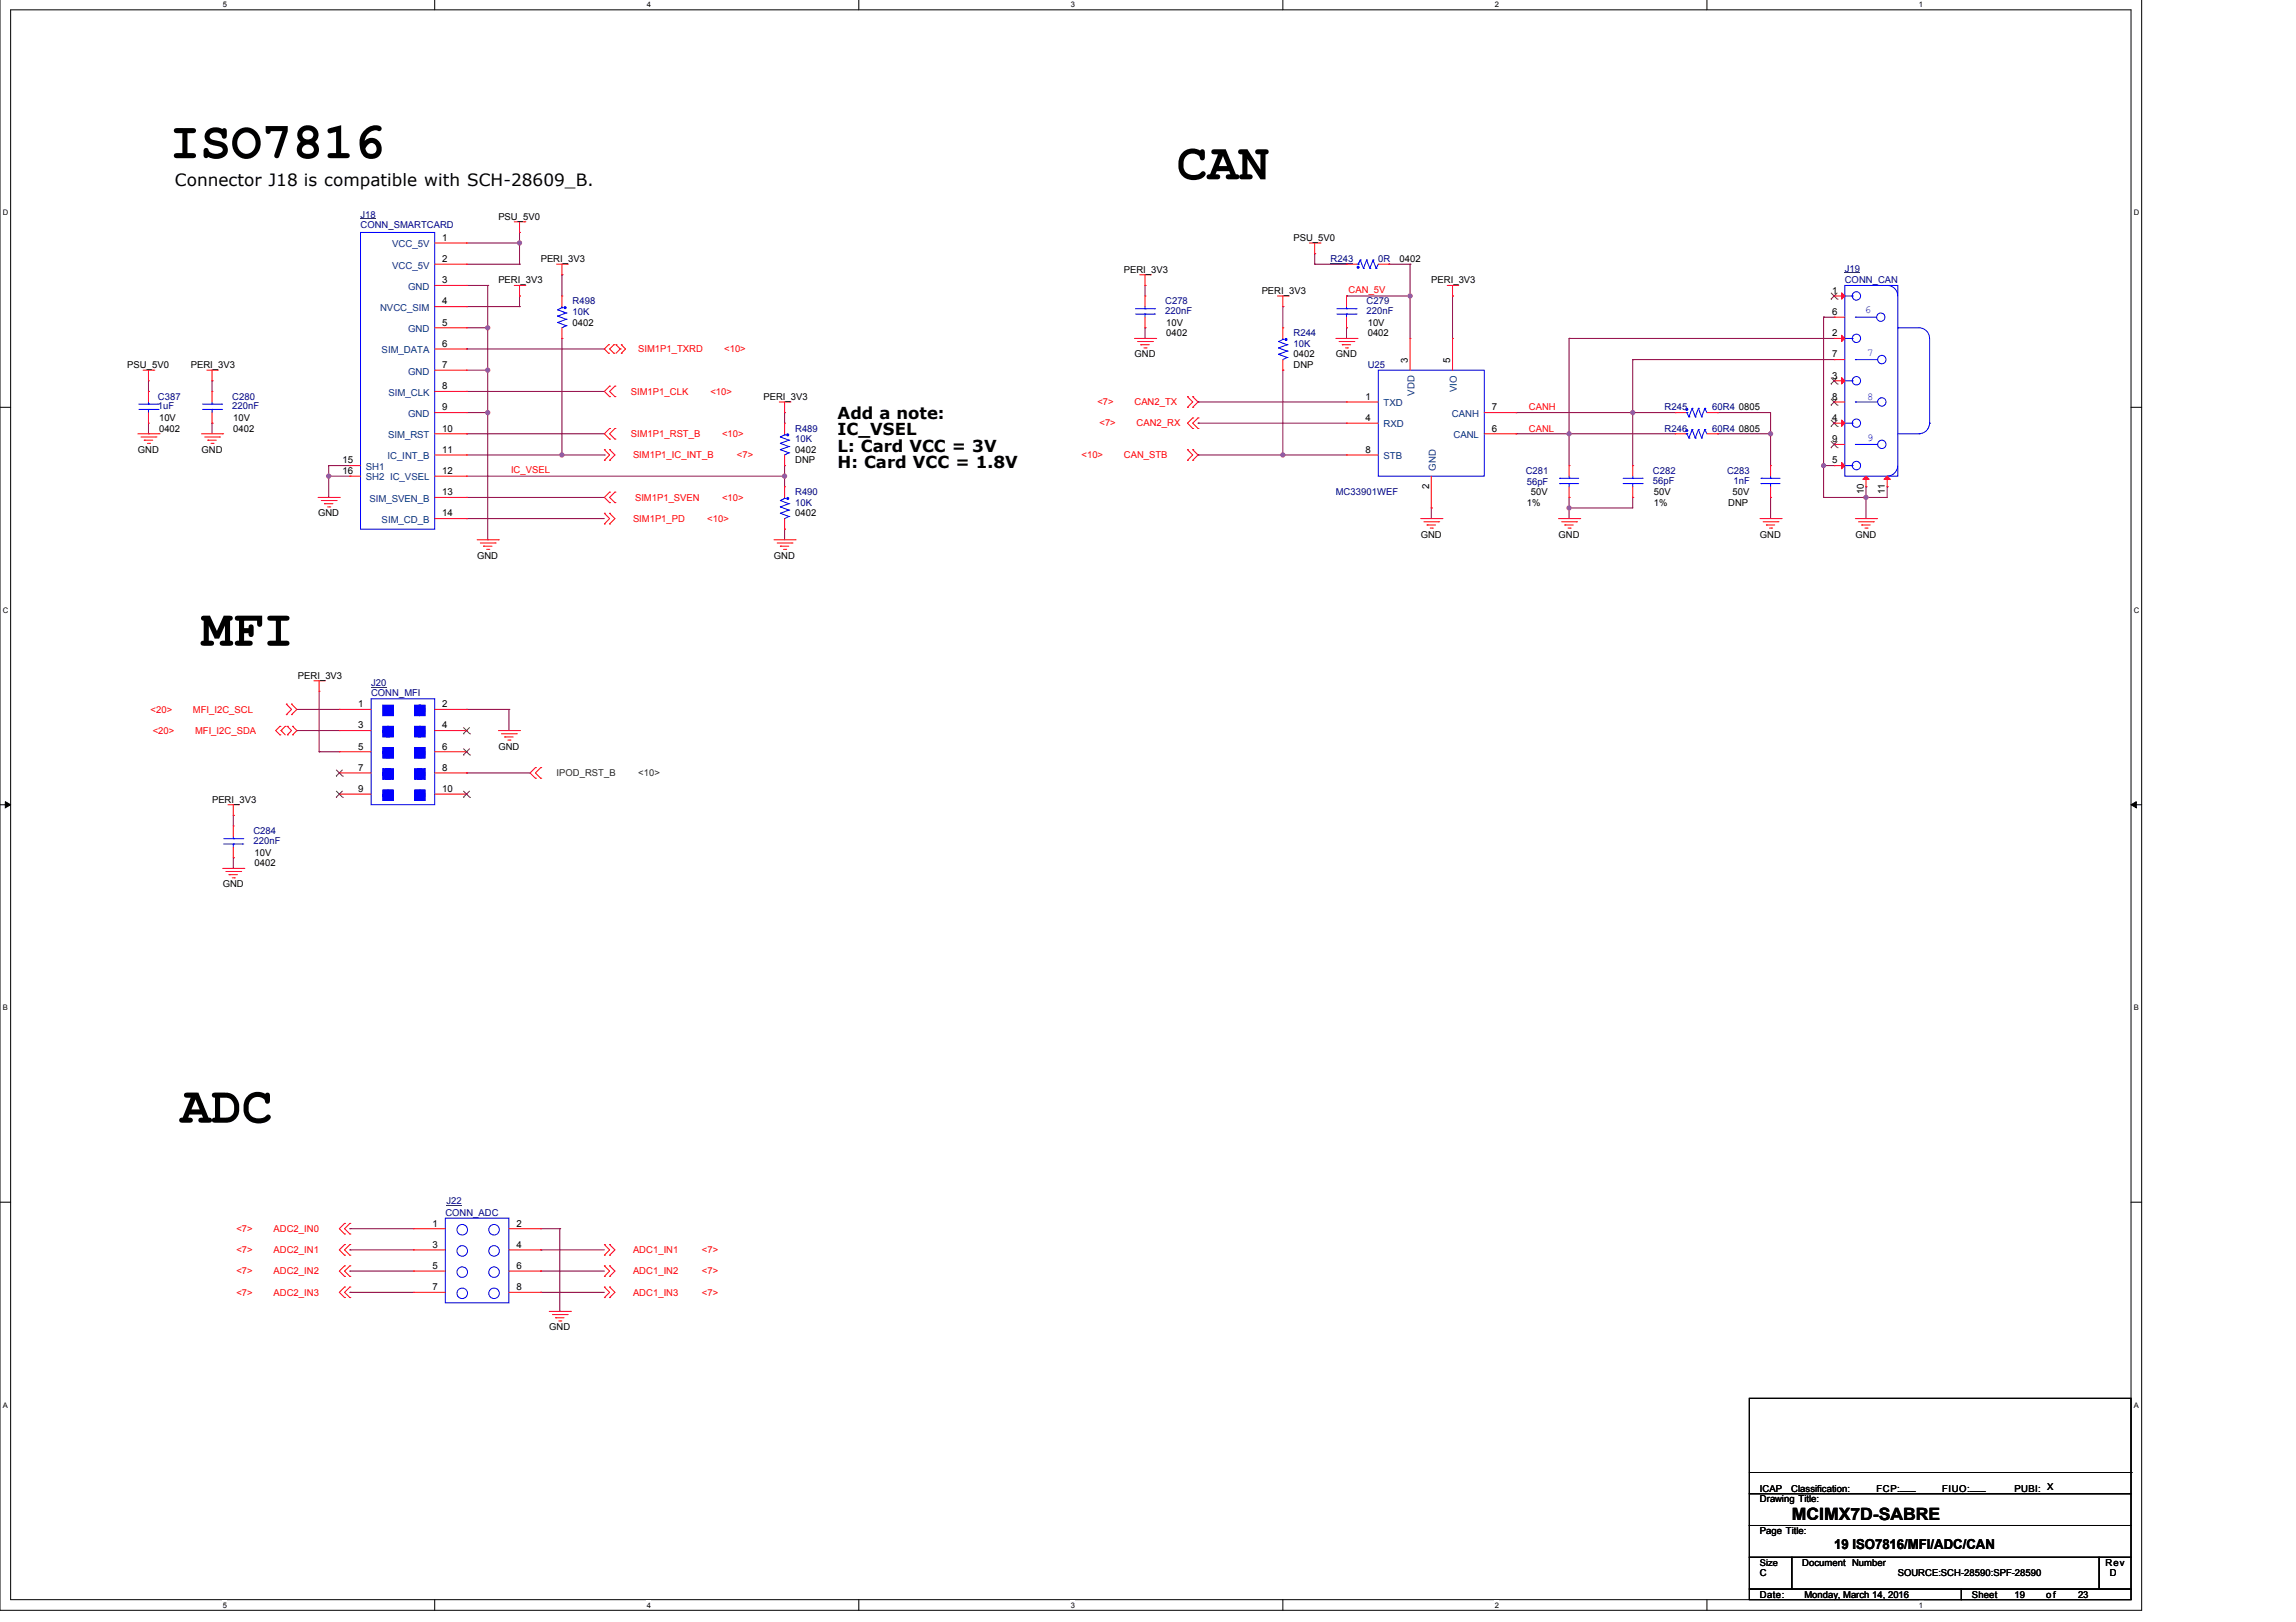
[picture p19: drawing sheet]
<svg xmlns="http://www.w3.org/2000/svg" width="297mm" height="210mm" viewBox="0 0 297 210" stroke-linecap="round" stroke-linejoin="round" font-family="sans-serif">
<defs><g id="words">
<g font-size="6.6">
<text x="21.9" y="20.5">ISO7816</text>
<text x="152.3" y="23.2">CAN</text>
<text x="26.1" y="83.6">MFI</text>
<text x="23.3" y="145.3">ADC</text>
</g>
<g font-size="2.2">
<text x="22.6" y="24">Connector J18 is compatible with SCH-28609_B.</text>
<text x="231.8" y="196.7">MCIMX7D-SABRE</text>
</g>
<g font-size="2.1">
<text x="108.4" y="54.2">Add a note:</text>
<text x="108.4" y="56.3">IC_VSEL</text>
<text x="108.4" y="58.4">L: Card VCC = 3V</text>
<text x="108.4" y="60.6">H: Card VCC = 1.8V</text>
</g>
<text font-size="1.8" x="237.3" y="200.4">19 ISO7816/MFI/ADC/CAN</text>
<g font-size="1.4" fill="#00f">
<text x="241.3" y="40.5">6</text>
<text x="241.5" y="46.1">7</text>
<text x="241.5" y="51.7">8</text>
<text x="241.5" y="57.1">9</text>
</g>
<g font-size="1.2" fill="#000080">
<text x="46.6" y="28.2">J18</text>
<text x="46.6" y="29.5">CONN_SMARTCARD</text>
<text x="172.1" y="33.9">R243</text>
<text x="178.3" y="33.9">0R</text>
<text x="238.7" y="35.2">J19</text>
<text x="74.1" y="39.4">R498</text>
<text x="74.1" y="40.8">10K</text>
<text x="150.7" y="39.4">C278</text>
<text x="150.7" y="40.6">220nF</text>
<text x="176.8" y="39.4">C279</text>
<text x="176.8" y="40.6">220nF</text>
<text x="238.7" y="36.7">CONN_CAN</text>
<text x="167.3" y="43.5">R244</text>
<text x="167.3" y="44.9">10K</text>
<text x="176.9" y="47.6">U25</text>
<text x="20.4" y="51.8">C387</text>
<text x="20.4" y="53">1uF</text>
<text x="30" y="51.8">C280</text>
<text x="30" y="53">220nF</text>
<text x="215.3" y="53.1">R245</text>
<text x="221.5" y="53.1">60R4</text>
<text x="102.9" y="55.9">R489</text>
<text x="102.9" y="57.2">10K</text>
<text x="215.3" y="55.9">R246</text>
<text x="221.5" y="55.9">60R4</text>
<text x="102.9" y="64.1">R490</text>
<text x="102.9" y="65.5">10K</text>
<text x="172.8" y="64.1">MC33901WEF</text>
<text x="197.4" y="61.4">C281</text>
<text x="197.5" y="62.7">56pF</text>
<text x="213.8" y="61.4">C282</text>
<text x="213.8" y="62.6">56pF</text>
<text x="223.4" y="61.4">C283</text>
<text x="224.3" y="62.6">1nF</text>
<text x="48" y="88.8">J20</text>
<text x="48" y="90">CONN_MFI</text>
<text x="32.8" y="108">C284</text>
<text x="32.8" y="109.2">220nF</text>
<text x="57.8" y="155.9">J22</text>
<text x="57.6" y="157.4">CONN_ADC</text>
</g>
<g font-size="1.2">
<text x="64.5" y="28.4">PSU_5V0</text>
<text x="57.2" y="31.2">1</text>
<text x="57.2" y="33.9">2</text>
<text x="70" y="33.9">PERI_3V3</text>
<text x="145.4" y="35.3">PERI_3V3</text>
<text x="167.3" y="31.2">PSU_5V0</text>
<text x="181.1" y="33.9">0402</text>
<text x="57.2" y="36.7">3</text>
<text x="57.2" y="39.4">4</text>
<text x="64.5" y="36.7">PERI_3V3</text>
<text x="163.2" y="38">PERI_3V3</text>
<text x="185.2" y="36.7">PERI_3V3</text>
<text x="237" y="38">1</text>
<text x="237" y="40.8">6</text>
<text x="16.5" y="47.6">PSU_5V0</text>
<text x="24.7" y="47.6">PERI_3V3</text>
<text x="57.2" y="42.1">5</text>
<text x="57.2" y="44.9">6</text>
<text x="57.2" y="47.6">7</text>
<text x="74.1" y="42.1">0402</text>
<text x="146.8" y="46.3">GND</text>
<text x="150.9" y="42.1">10V</text>
<text x="150.9" y="43.5">0402</text>
<text x="167.3" y="47.6">DNP</text>
<text x="167.3" y="46.3">0402</text>
<text x="172.8" y="46.3">GND</text>
<text x="176.9" y="42.1">10V</text>
<text x="176.9" y="43.5">0402</text>
<text x="182.1" y="46.9" transform="rotate(-90 182.1 46.9)">3</text>
<text x="187.6" y="46.9" transform="rotate(-90 187.6 46.9)">5</text>
<text x="237" y="43.5">2</text>
<text x="237" y="46.3">7</text>
<text x="57.2" y="50.4">8</text>
<text x="57.2" y="53.1">9</text>
<text x="98.8" y="51.8">PERI_3V3</text>
<text x="176.7" y="51.7">1</text>
<text x="193" y="53.1">7</text>
<text x="224.9" y="53.1">0805</text>
<text x="237" y="49">3</text>
<text x="237" y="51.7">8</text>
<text x="17.8" y="58.6">GND</text>
<text x="20.6" y="55.9">0402</text>
<text x="20.6" y="54.5">10V</text>
<text x="26.1" y="58.6">GND</text>
<text x="30.2" y="54.5">10V</text>
<text x="30.2" y="55.9">0402</text>
<text x="44.3" y="60">15</text>
<text x="57.2" y="55.9">10</text>
<text x="57.2" y="58.6">11</text>
<text x="102.9" y="60">DNP</text>
<text x="102.9" y="58.6">0402</text>
<text x="176.7" y="54.5">4</text>
<text x="176.7" y="58.6">8</text>
<text x="193" y="55.9">6</text>
<text x="224.9" y="55.9">0805</text>
<text x="237" y="54.5">4</text>
<text x="237" y="60">5</text>
<text x="237" y="57.2">9</text>
<text x="44.3" y="61.3">16</text>
<text x="57.2" y="61.3">12</text>
<text x="57.2" y="64.1">13</text>
<text x="184.9" y="63.3" transform="rotate(-90 184.9 63.3)">2</text>
<text x="197.5" y="65.5">1%</text>
<text x="198.1" y="64.1">50V</text>
<text x="214" y="64.1">50V</text>
<text x="214" y="65.5">1%</text>
<text x="223.6" y="65.5">DNP</text>
<text x="224.1" y="64.1">50V</text>
<text x="241.1" y="64" transform="rotate(-90 241.1 64)">10</text>
<text x="243.9" y="64" transform="rotate(-90 243.9 64)">11</text>
<text x="41.1" y="66.8">GND</text>
<text x="57.2" y="66.8">14</text>
<text x="102.9" y="66.8">0402</text>
<text x="183.8" y="69.6">GND</text>
<text x="201.6" y="69.6">GND</text>
<text x="227.7" y="69.6">GND</text>
<text x="240" y="69.6">GND</text>
<text x="61.7" y="72.3">GND</text>
<text x="100.1" y="72.3">GND</text>
<text x="38.5" y="87.8">PERI_3V3</text>
<text x="46.4" y="91.5">1</text>
<text x="46.4" y="94.3">3</text>
<text x="57.2" y="91.5">2</text>
<text x="57.2" y="94.3">4</text>
<text x="46.4" y="97">5</text>
<text x="46.4" y="99.7">7</text>
<text x="57.2" y="97">6</text>
<text x="57.2" y="99.7">8</text>
<text x="64.5" y="97">GND</text>
<text x="27.4" y="103.9">PERI_3V3</text>
<text x="46.4" y="102.5">9</text>
<text x="57.2" y="102.5">10</text>
<text x="32.9" y="110.7">10V</text>
<text x="32.9" y="112.1">0402</text>
<text x="28.8" y="114.8">GND</text>
<text x="56" y="158.7">1</text>
<text x="56" y="161.5">3</text>
<text x="66.8" y="158.7">2</text>
<text x="66.8" y="161.5">4</text>
<text x="56" y="164.2">5</text>
<text x="56" y="167">7</text>
<text x="66.8" y="164.2">6</text>
<text x="66.8" y="167">8</text>
<text x="71.1" y="172.2">GND</text>
<text x="227.7" y="194.4">Drawing Title:</text>
<text x="227.7" y="193">ICAP</text>
<text x="231.7" y="193">Classification:</text>
<text x="242.8" y="193">FCP:___</text>
<text x="251.3" y="193">FIUO:___</text>
<text x="260.6" y="193">PUBI: X</text>
<text x="227.7" y="202.6">Size</text>
<text x="227.7" y="198.5">Page Title:</text>
<text x="227.7" y="204">C</text>
<text x="233.2" y="202.6">Document Number</text>
<text x="245.5" y="204">SOURCE:SCH-28590:SPF-28590</text>
<text x="272.4" y="202.6">Rev</text>
<text x="273" y="204">D</text>
<text x="227.7" y="206.7">Date:</text>
<text x="233.4" y="206.7">Monday, March 14, 2016</text>
<text x="255.1" y="206.7">Sheet</text>
<text x="260.6" y="206.7">19</text>
<text x="264.7" y="206.7">of</text>
<text x="268.8" y="206.7">23</text>
</g>
<g font-size="1.2" fill="#004080">
<text x="50.7" y="32">VCC_5V</text>
<text x="50.7" y="34.7">VCC_5V</text>
<text x="49.2" y="40.2">NVCC_SIM</text>
<text x="52.8" y="37.5">GND</text>
<text x="49.4" y="45.7">SIM_DATA</text>
<text x="52.8" y="43">GND</text>
<text x="50.3" y="51.2">SIM_CLK</text>
<text x="52.8" y="48.5">GND</text>
<text x="52.8" y="54">GND</text>
<text x="179" y="52.6">TXD</text>
<text x="183" y="51.2" transform="rotate(-90 183 51.2)">VDD</text>
<text x="187.8" y="54">CANH</text>
<text x="188.5" y="50.8" transform="rotate(-90 188.5 50.8)">VIO</text>
<text x="50.1" y="59.4">IC_INT_B</text>
<text x="50.2" y="56.7">SIM_RST</text>
<text x="179" y="55.3">RXD</text>
<text x="179" y="59.4">STB</text>
<text x="188" y="56.7">CANL</text>
<text x="47.3" y="60.8">SH1</text>
<text x="47.3" y="62.2">SH2 IC_VSEL</text>
<text x="47.8" y="64.9">SIM_SVEN_B</text>
<text x="185.7" y="60.9" transform="rotate(-90 185.7 60.9)">GND</text>
<text x="49.4" y="67.7">SIM_CD_B</text>
</g>
<g font-size="1.2" fill="#f00">
<text x="174.5" y="37.9">CAN_5V</text>
<text x="82.6" y="45.6">SIM1P1_TXRD</text>
<text x="93.7" y="45.6">&lt;10&gt;</text>
<text x="81.6" y="51.1">SIM1P1_CLK</text>
<text x="91.9" y="51.1">&lt;10&gt;</text>
<text x="142" y="52.4">&lt;7&gt;</text>
<text x="146.8" y="52.4">CAN2_TX</text>
<text x="197.8" y="53.1">CANH</text>
<text x="81.6" y="56.6">SIM1P1_RST_B</text>
<text x="81.9" y="59.3">SIM1P1_IC_INT_B</text>
<text x="93.4" y="56.6">&lt;10&gt;</text>
<text x="95.3" y="59.3">&lt;7&gt;</text>
<text x="139.9" y="59.3">&lt;10&gt;</text>
<text x="142.2" y="55.2">&lt;7&gt;</text>
<text x="145.4" y="59.3">CAN_STB</text>
<text x="147" y="55.2">CAN2_RX</text>
<text x="197.8" y="55.9">CANL</text>
<text x="66.1" y="61.2">IC_VSEL</text>
<text x="82.2" y="64.8">SIM1P1_SVEN</text>
<text x="93.4" y="64.8">&lt;10&gt;</text>
<text x="81.9" y="67.5">SIM1P1_PD</text>
<text x="91.5" y="67.5">&lt;10&gt;</text>
<text x="19.5" y="92.2">&lt;20&gt;</text>
<text x="19.8" y="95">&lt;20&gt;</text>
<text x="25" y="92.2">MFI_I2C_SCL</text>
<text x="25.2" y="95">MFI_I2C_SDA</text>
<text x="30.6" y="159.4">&lt;7&gt;</text>
<text x="35.4" y="159.4">ADC2_IN0</text>
<text x="30.6" y="162.2">&lt;7&gt;</text>
<text x="30.6" y="164.9">&lt;7&gt;</text>
<text x="30.6" y="167.7">&lt;7&gt;</text>
<text x="35.4" y="162.2">ADC2_IN1</text>
<text x="35.4" y="164.9">ADC2_IN2</text>
<text x="35.4" y="167.7">ADC2_IN3</text>
<text x="81.9" y="162.2">ADC1_IN1</text>
<text x="81.9" y="164.9">ADC1_IN2</text>
<text x="81.9" y="167.7">ADC1_IN3</text>
<text x="90.8" y="162.2">&lt;7&gt;</text>
<text x="90.8" y="164.9">&lt;7&gt;</text>
<text x="90.8" y="167.7">&lt;7&gt;</text>
</g>
<g font-size="1.2" fill="#008000">
<text x="72" y="100.4">IPOD_RST_B</text>
<text x="82.6" y="100.4">&lt;10&gt;</text>
</g>
<g font-size="1">
<text x="28.8" y=".9">5</text>
<text x="83.7" y=".9">4</text>
<text x="138.5" y=".9">3</text>
<text x="193.4" y=".9">2</text>
<text x="248.3" y=".9">1</text>
<text x=".3" y="27.9">D</text>
<text x="276" y="27.9">D</text>
<text x=".3" y="79.3">C</text>
<text x="276" y="79.3">C</text>
<text x=".3" y="130.8">B</text>
<text x="276" y="130.8">B</text>
<text x=".3" y="182.2">A</text>
<text x="276" y="182.2">A</text>
<text x="28.8" y="208">5</text>
<text x="83.7" y="208">4</text>
<text x="138.5" y="208">3</text>
<text x="193.4" y="208">2</text>
<text x="248.3" y="208">1</text>
</g>
</g></defs>
<path d="M0 -.1v208.5h277.1v-208.5M1.4 1.3h274.3v205.7h-274.3z" fill="none" stroke="#000" stroke-width=".13"/>
<g fill="#fff">
<path d="M28.8 0h.5v1.1h-.5z"/>
<path d="M28.8 207.2h.5v1h-.5z"/>
</g>
<path d="M56.2 -.1v1.4M56.2 207v1.4" fill="none" stroke="#000" stroke-width=".13"/>
<g fill="#fff">
<path d="M83.7 0h.5v1.1h-.5z"/>
<path d="M83.7 207.2h.5v1h-.5z"/>
</g>
<path d="M111.1 -.1v1.4M111.1 207v1.4" fill="none" stroke="#000" stroke-width=".13"/>
<g fill="#fff">
<path d="M138.5 0h.6v1.1h-.6z"/>
<path d="M138.5 207.2h.6v1h-.6z"/>
</g>
<path d="M166 -.1v1.4M166 207v1.4" fill="none" stroke="#000" stroke-width=".13"/>
<g fill="#fff">
<path d="M193.4 0h.5v1.1h-.5z"/>
<path d="M193.4 207.2h.5v1h-.5z"/>
</g>
<path d="M220.8 -.1v1.4M220.8 207v1.4" fill="none" stroke="#000" stroke-width=".13"/>
<g fill="#fff">
<path d="M248.3 0h.5v1.1h-.5z"/>
<path d="M248.3 207.2h.5v1h-.5z"/>
<path d="M.3 27h.7v1.1h-.7z"/>
<path d="M276 27h.7v1.1h-.7z"/>
<path d="M.3 78.4h.7v1.1h-.7z"/>
<path d="M276 78.4h.7v1.1h-.7z"/>
</g>
<path d="M0 52.7h1.4M275.7 52.7h1.4" fill="none" stroke="#000" stroke-width=".13"/>
<g fill="#fff">
<path d="M.3 129.9h.7v1.1h-.7z"/>
<path d="M276 129.9h.7v1.1h-.7z"/>
</g>
<path d="M0 104.1h1.4M275.7 104.1h1.4" fill="none" stroke="#000" stroke-width=".13"/>
<path d="M.7 103.7l.7 .4-.7 .4zM275.7 104.1l.7-.4v.8z" fill="#000" stroke="#000" stroke-width=".13"/>
<g fill="#fff">
<path d="M.3 181.3h.7v1.1h-.7z"/>
<path d="M276 181.3h.7v1.1h-.7z"/>
</g>
<path d="M0 155.6h1.4M275.7 155.6h1.4M226.3 193.3h49.4v4.1h-49.4zM226.3 197.4h49.4v4.1h-49.4zM226.3 181h49.4v12.3h-49.4zM226.3 190.6h49.4M275.7 190.6h.1M226.3 201.5h5.5v4.1h-5.5zM226.3 205.6h27.4v1.4h-27.4zM231.8 201.5h39.8v4.1h-39.8zM253.7 205.6h22v1.4h-22zM271.6 201.5h4.1v4.1h-4.1z" fill="none" stroke="#000" stroke-width=".13"/>
<g fill="none" stroke="#800040" stroke-width=".13">
<path d="M60.4 34.2h6.8M60.4 31.4h6.8M60.4 36.9h2.7M60.4 39.7h6.8M63.1 36.9h.1M63.1 36.9v33M67.2 31.4h.1M67.2 30.1h.1M67.2 34.2h.1M67.2 39.7h.1M67.2 38.3h.1M67.2 30.1v4.1"/>
<path d="M67.2 38.3v1.4M72.7 35.6h.1M72.7 35.6v2.7M148.1 36.9h.1M148.1 36.9v1.4M166 39.7h.1M166 39.7v2.7M170.1 34.2h.1M170.1 32.8h.1M170.1 34.2h4.1M170.1 32.8v1.4M174.2 38.3h.1"/>
<path d="M174.2 38.3h8.2M179.7 34.2h.1M179.7 34.2h2.7M182.4 34.2h.1M182.4 38.3h.1M182.4 34.2v9.6M187.9 38.3h.1M187.9 38.3v5.5M19.2 56.1h.1M19.2 50.7h.1M19.2 49.3v1.4M19.2 54.8v1.3"/>
<path d="M27.4 54.8h.1M27.4 49.3h.1M27.4 49.3v1.4M27.4 54.8v1.3M60.4 50.7h.1M60.4 56.1h.1M60.4 45.2h.1M60.4 58.9h17.8M60.4 53.4h2.7M60.4 56.1h17.8M60.4 42.4h2.7M60.4 47.9h2.7"/>
<path d="M60.4 50.7h17.8M60.4 45.2h17.8M63.1 42.4h.1M63.1 47.9h.1M63.1 53.4h.1M72.7 58.9h.1M72.7 43.8h.1M72.7 43.8v15.1M78.2 58.9h.1M101.5 53.4h.1M101.5 53.4v1.4M148.1 42.4h.1"/>
<path d="M148.1 42.4v1.4M155 58.9h.1M155 54.8h.1M155 52h.1M155 58.9h19.2M155 54.8h19.2M155 52h19.2M166 47.9h.1M166 58.9h.1M166 47.9v11M174.2 42.4h.1M174.2 42.4v1.4"/>
<path d="M196.1 53.4h.1M196.1 56.1h.1M196.1 53.4h20.6M196.1 56.1h20.6M203 56.1h.1M203 43.8h.1M203 43.8v16.5M203 43.8h34.3M211.2 53.4h.1M211.2 46.5h.1M211.2 46.5v13.8M211.2 46.5h26.1"/>
<path d="M222.2 53.4h.1M222.2 56.1h.1M222.2 53.4h6.9v6.9M222.2 56.1h6.9M229.1 56.1h.1M235.9 41h.1M235.9 41v23.4M235.9 41h1.4M42.5 60.3h.1M42.5 61.6h.1M42.5 64.4h.1M42.5 60.3h2.8"/>
<path d="M42.5 60.3v4.1M42.5 61.6h2.8M60.4 67.1h.1M60.4 64.4h.1M60.4 64.4h17.8M60.4 67.1h17.8M60.4 61.6h41.1M63.1 69.9h.1M101.5 61.6h.1M101.5 60.3h.1M101.5 68.5h.1M101.5 60.3v2.7"/>
<path d="M101.5 68.5v1.4M185.2 65.7h.1M185.2 65.7v1.4M203 64.4h.1M203 65.7h.1M203 64.4v2.7M211.2 64.4h.1M211.2 64.4v1.3h-8.2M229.1 64.4h.1M229.1 64.4v2.7M235.9 60.3h.1M235.9 64.4h.1"/>
<path d="M235.9 60.3h1.4M241.4 63h.1M241.4 64.4h.1M241.4 63v4.1M244.1 63h.1M244.1 63v1.4h-8.2M38.4 94.5h.1M38.4 91.8h5.5M38.4 94.5h5.5M41.3 97.3h.1M41.3 97.3h2.6M41.3 89.5v7.8"/>
<path d="M43.9 91.8h.1M60.4 91.8h.1M60.4 91.8h5.4M65.8 91.8h.1M65.8 91.8v2.7M30.2 111h.1M30.2 105.5h.1M30.2 105.5v1.4M30.2 111v1.4M60.4 100h.1M60.4 100h8.2M45.3 159h.1"/>
<path d="M45.3 159h8.2M70 159h2.4M72.4 159h.1M72.4 159v10.7M45.3 161.7h.1M45.3 164.5h.1M45.3 167.2h.1M45.3 161.7h8.2M45.3 164.5h8.2M45.3 167.2h8.2M70 161.7h.1M70 164.5h.1"/>
<path d="M70 167.2h.1M70 161.7h8.2M70 164.5h8.2M70 167.2h8.2M72.4 169.7h.1"/>
</g>
<g fill="#f0f" stroke="#f0f" stroke-width=".13">
<circle cx="166" cy="58.9" r=".27"/>
<circle cx="182.4" cy="38.3" r=".27"/>
<circle cx="241.4" cy="64.4" r=".27"/>
<circle cx="211.2" cy="53.4" r=".27"/>
<circle cx="203" cy="65.7" r=".27"/>
<circle cx="229.1" cy="56.1" r=".27"/>
<circle cx="235.9" cy="60.2" r=".27"/>
<circle cx="203" cy="56.1" r=".27"/>
<circle cx="67.2" cy="31.4" r=".27"/>
<circle cx="63.1" cy="42.4" r=".27"/>
<circle cx="63.1" cy="47.9" r=".27"/>
<circle cx="63.1" cy="53.4" r=".27"/>
<circle cx="42.5" cy="61.6" r=".27"/>
<circle cx="101.5" cy="61.6" r=".27"/>
<circle cx="72.7" cy="58.9" r=".27"/>
</g>
<g fill="none" stroke="#f00" stroke-width=".13">
<path d="M66.5 36.9h1.4M66.5 28.7h1.4M67.2 38.3h.1M67.2 30.1h.1M67.2 28.7v1.4M67.2 36.9v1.4M67.9 36.9h.1M67.9 28.7h.1M72 34.2h1.4M72.7 35.6h.1M72.7 34.2v1.4M73.4 34.2h.1"/>
<path d="M147.4 35.6h1.4M148.1 36.9h.1M148.1 35.6v1.3M148.8 35.6h.1M165.3 38.3h1.4M166 39.7h.1M166 38.3v1.4M166.7 38.3h.1M169.4 31.4h1.4M170.1 32.8h.1M170.1 31.4v1.4M170.8 31.4h.1"/>
<path d="M187.2 36.9h1.4M187.9 38.3h.1M187.9 36.9v1.4M188.6 36.9h.1M17.8 56.1h2.8M18.2 56.6h2M18.5 47.9h1.4M18.7 57h.1M18.7 57h1.1M19.1 57.4h.2M19.2 49.3h.1M19.2 47.9v1.4"/>
<path d="M19.3 57.4h.1M19.9 47.9h.1M20.2 56.6h.1M20.6 56.1h.1M26.1 56.1h2.7M26.5 56.6h1.9M26.8 47.9h1.3M26.9 57h.1M26.9 57h1.1M27.3 57.4h.3M27.4 49.3h.1M27.4 47.9v1.4"/>
<path d="M27.6 57.4h.1M28.1 47.9h.1M28.4 56.6h.1M28.8 56.1h.1M78.2 58.2h.1M78.2 59.6h.1M78.2 58.2l.7 .7-.7 .7M78.7 44.6h.1M78.7 45.7h.1M78.7 44.6l-.5 .6 .5 .5M78.9 50h.1M78.9 51.3h.1"/>
<path d="M78.9 55.4h.1M78.9 56.8h.1M78.9 58.2h.1M78.9 59.6h.1M78.9 50l-.7 .7 .7 .6M78.9 55.4l-.7 .7 .7 .7M78.9 58.2l.7 .7-.7 .7M79.4 44.6h.1M79.4 45.7h.1M79.4 44.6l-.5 .6 .5 .5M79.6 51.3h.1M79.6 50h.1"/>
<path d="M79.6 56.8h.1M79.6 55.4h.1M79.6 50l-.7 .7 .7 .6M79.6 55.4l-.7 .7 .7 .7M79.7 44.6h.1M79.7 44.6l.5 .6M80.2 45.2h.1M80.2 45.2l-.5 .5M80.4 45.7h.1M80.4 44.6h.1M80.4 44.6l.5 .6-.5 .5M100.8 52h1.4"/>
<path d="M101.5 53.4h.1M101.5 52v1.4M102.2 52h.1M146.8 43.8h2.7M147.2 44.2h1.9M147.6 44.6h.1M147.6 44.6h1.1M148 45h.3M148.3 45h.1M149.1 44.2h.1M149.5 43.8h.1M153.6 59.6h.1"/>
<path d="M153.6 58.2h.1M153.6 52.7h.1M153.6 51.3h.1M153.6 58.2l.7 .7-.7 .7M153.6 51.3l.7 .7-.7 .7M154.3 58.2h.1M154.3 59.6h.1M154.3 54.1h.1M154.3 55.4h.1M154.3 51.3h.1M154.3 52.7h.1M154.3 58.2l.7 .7-.7 .7"/>
<path d="M154.3 54.1l-.7 .7 .7 .6M154.3 51.3l.7 .7-.7 .7M155 54.1h.1M155 55.4h.1M155 54.1l-.7 .7 .7 .6M172.8 43.8h2.8M173.2 44.2h2M173.7 44.6h.1M173.7 44.6h1M174.1 45h.2M174.2 52h.1M174.2 54.8h.1"/>
<path d="M174.2 58.9h.1M174.2 52h4.1M174.2 54.8h4.1M174.2 58.9h4.1M174.3 45h.1M175.2 44.2h.1M175.6 43.8h.1M182.4 43.8h.1M182.4 43.8v4.1M187.9 43.8h.1M187.9 43.8v4.1M192 56.1h4.1"/>
<path d="M192 53.4h4.1M196.1 56.1h.1M196.1 53.4h.1M41.1 64.4h2.8M41.6 64.8h1.9M42 65.2h.1M42 65.2h1.1M42.4 65.6h.3M42.7 65.6h.1M43.5 64.8h.1M43.9 64.4h.1M61.7 69.9h2.8"/>
<path d="M62.1 70.3h2M62.5 70.7h.1M62.5 70.7h1.1M63 71.1h.2M63.2 71.1h.1M64.1 70.3h.1M64.5 69.9h.1M78.2 66.4h.1M78.2 67.8h.1M78.2 66.4l.7 .7-.7 .7M78.9 66.4h.1M78.9 67.8h.1"/>
<path d="M78.9 63.7h.1M78.9 65h.1M78.9 66.4l.7 .7-.7 .7M78.9 63.7l-.7 .7 .7 .6M79.6 65h.1M79.6 63.7h.1M79.6 63.7l-.7 .7 .7 .6M100.1 69.9h2.8M100.5 70.3h2M101 70.7h.1M101 70.7h1.1M101.4 71.1h.2"/>
<path d="M101.6 71.1h.1M102.5 70.3h.1M102.9 69.9h.1M183.8 67.1h2.7M184.2 67.5h1.9M184.6 67.9h.1M184.6 67.9h1.1M185 68.3h.3M185.2 65.7h.1M185.2 61.6v4.1M185.3 68.3h.1M186.1 67.5h.1"/>
<path d="M186.5 67.1h.1M201.6 67.1h2.8M202 67.5h2M202.4 67.9h.1M202.4 67.9h1.1M202.9 68.3h.2M203.1 68.3h.1M204 67.5h.1M204.4 67.1h.1M227.7 67.1h2.7M228.1 67.5h1.9M228.5 67.9h.1"/>
<path d="M228.5 67.9h1.1M228.9 68.3h.3M229.2 68.3h.1M230 67.5h.1M230.4 67.1h.1M240 67.1h2.8M240.4 67.5h2M240.9 67.9h.1M240.9 67.9h1.1M241.3 68.3h.2M241.5 68.3h.1M242.4 67.5h.1"/>
<path d="M242.8 67.1h.1M36.2 95.1h.1M36.2 94h.1M36.2 94l-.5 .5 .5 .6M36.4 94.5h.1M36.4 94.5l.5 .6M36.9 94h.1M36.9 94l-.5 .5M37 92.5h.1M37 91.1h.1M37 91.1l.7 .7-.7 .7M37.2 94h.1"/>
<path d="M37.2 95.1h.1M37.2 94l.5 .5-.5 .6M37.7 91.1h.1M37.7 92.5h.1M37.7 91.1l.7 .7-.7 .7M37.9 94h.1M37.9 95.1h.1M37.9 94l.5 .5-.5 .6M40.6 88.1h1.4M41.3 89.5h.1M41.3 88.1v1.4M42 88.1h.1"/>
<path d="M64.5 94.5h2.7M64.9 95h1.9M65.3 95.4h.1M65.3 95.4h1.1M65.7 95.8h.3M66 95.8h.1M66.8 95h.1M67.2 94.5h.1M69.3 99.3h.1M69.3 99.3l-.7 .7 .7 .7M70 99.3h.1M70 99.3l-.7 .7 .7 .7"/>
<path d="M28.8 112.4h2.7M29.2 112.8h1.9M29.5 104.1h1.4M29.6 113.2h.1M29.6 113.2h1.1M30 113.6h.3M30.2 105.5h.1M30.2 104.1v1.4M30.3 113.6h.1M30.9 104.1h.1M31.1 112.8h.1M31.5 112.4h.1"/>
<path d="M69.3 100.7h.1M70 100.7h.1M44.6 158.3h.1M44.6 159.7h.1M44.6 158.3l-.7 .7 .7 .7M45.3 158.3h.1M45.3 159.7h.1M45.3 158.3l-.7 .7 .7 .7M44.6 161.1h.1M44.6 162.4h.1M44.6 163.8h.1M44.6 165.2h.1"/>
<path d="M44.6 166.6h.1M44.6 167.9h.1M44.6 161.1l-.7 .6 .7 .7M44.6 163.8l-.7 .7 .7 .7M44.6 166.6l-.7 .6 .7 .7M45.3 161.1h.1M45.3 162.4h.1M45.3 163.8h.1M45.3 165.2h.1M45.3 166.6h.1M45.3 167.9h.1M45.3 161.1l-.7 .6 .7 .7"/>
<path d="M45.3 163.8l-.7 .7 .7 .7M45.3 166.6l-.7 .6 .7 .7M71.1 169.7h2.7M71.5 170.1h1.9M71.9 170.5h.1M71.9 170.5h1.1M72.3 170.9h.3M72.6 170.9h.1M73.4 170.1h.1M73.8 169.7h.1M78.2 161.1h.1M78.2 162.4h.1"/>
<path d="M78.2 163.8h.1M78.2 165.2h.1M78.2 166.6h.1M78.2 167.9h.1M78.2 161.1l.7 .6-.7 .7M78.2 163.8l.7 .7-.7 .7M78.2 166.6l.7 .6-.7 .7M78.9 161.1h.1M78.9 162.4h.1M78.9 163.8h.1M78.9 165.2h.1M78.9 166.6h.1"/>
<path d="M78.9 167.9h.1M78.9 161.1l.7 .6-.7 .7M78.9 163.8l.7 .7-.7 .7M78.9 166.6l.7 .6-.7 .7"/>
</g>
<path d="M46.6 30.1h9.6v38.4h-9.6zM178.3 47.9h13.7v13.7h-13.7z" fill="none" stroke="#00f" stroke-width=".13"/>
<path d="M46.6 28.3h2v.1h-2z" fill="#000080"/>
<g fill="none" stroke="#f00" stroke-width=".13">
<path d="M56.2 31.4h4.2M56.2 34.2h4.2M56.2 36.9h4.2M56.2 39.7h4.2M60.4 31.4h.1M60.4 34.2h.1M60.4 36.9h.1M60.4 39.7h.1M174.2 38.3h.1M174.2 38.3v1.4M19.2 50.7h.1M19.2 54.8h.1"/>
<path d="M19.2 50.7v1.3M19.2 53.4v1.4M56.2 42.4h4.2M56.2 45.2h4.2M56.2 47.9h4.2M56.2 50.7h4.2M56.2 53.4h4.2M56.2 56.1h4.2M56.2 58.9h4.2M60.4 42.4h.1M60.4 45.2h.1M60.4 47.9h.1"/>
<path d="M60.4 50.7h.1M60.4 53.4h.1M60.4 56.1h.1M60.4 58.9h.1M101.5 54.8h.1M101.5 54.8v1.3M101.5 58.9v1.4M174.2 42.4h.1M174.2 41v1.4M45.3 60.3h.1M45.3 61.6h.1M45.3 61.6h1.3"/>
<path d="M45.3 60.3h1.3M56.2 61.6h4.2M56.2 64.4h4.2M56.2 67.1h4.2M60.4 61.6h.1M60.4 64.4h.1M60.4 67.1h.1M101.5 60.3h.1"/>
</g>
<g fill="none" stroke="#00f" stroke-width=".13">
<path d="M173 40h2.4M174.2 40h.1M174.2 39.7v.3M175.4 40h.1M238.7 36.9h6.8v24.7h-6.8zM238.7 38.3h.9M239.6 38.3h.1M244.1 36.9a1.36 1.36 0 0 1 1.4 1.4M18 53h2.4M18 52.3h2.4M19.2 52.3h.1M19.2 53h.1"/>
<path d="M19.2 52v.3M19.2 53v.4M20.4 53h.1M20.4 52.3h.1M101 58.2h.1M101 57.4h.1M101 56.6h.1M101 58.2l1.1 .4M101 57.4l1.1 .4M101 56.6l1.1 .4M101.5 56.3h.1M101.5 56.1v.2"/>
<path d="M101.5 56.3l-.5 .3M102.1 58.6h.1M102.1 57.8h.1M102.1 57h.1M102.1 58.6l-.6 .3M102.1 57.8l-1.1 .4M102.1 57l-1.1 .4M173 40.6h2.4M174.2 40.6h.1M174.2 40.6v.4M175.4 40.6h.1M238.7 43.8h.9"/>
<path d="M238.7 49.3h.9M238.7 54.8h.9M239.6 43.8h.1M239.6 49.3h.1M239.6 54.8h.1M240 57.5h.1M240 52h.1M240 46.5h.1M240 41h.1M240 57.5h2.9M240 52h2.9M240 46.5h2.9"/>
<path d="M240 41h2.8M245.5 42.4h2.8a1.37 1.37 0 0 1 1.3 1.4v11M245.5 42.4h.1M245.5 56.1h2.8M248.3 56.1h.1M249.6 54.8a1.37 1.37 0 0 1-1.3 1.3M249.6 54.8h.1M238.7 60.3h.9M239.6 60.3h.1M245.5 60.3a1.37 1.37 0 0 1-1.4 1.3"/>
<circle cx="240.2" cy="38.3" r=".54"/>
<circle cx="240.2" cy="49.3" r=".54"/>
<circle cx="240.2" cy="54.8" r=".54"/>
<circle cx="240.2" cy="43.8" r=".54"/>
<circle cx="243.3" cy="41" r=".54"/>
<circle cx="243.5" cy="46.5" r=".54"/>
<circle cx="243.5" cy="52" r=".54"/>
<circle cx="243.5" cy="57.5" r=".54"/>
<circle cx="240.2" cy="60.2" r=".54"/>
</g>
<circle cx="101.9" cy="56.3" r=".13" fill="#00f" stroke="#00f" stroke-width=".13"/>
<path d="M238.7 35.3h2v.1h-2z" fill="#000080"/>
<g fill="#f00" stroke="#f00" stroke-width=".13">
<path d="M238.3 37.9l.4 .4-.4 .4z"/>
<path d="M238.3 43.4l.4 .4-.4 .4z"/>
<path d="M238.3 48.9l.4 .4-.4 .4z"/>
<path d="M238.3 54.3l.4 .5-.4 .4z"/>
<path d="M238.3 59.8l.4 .5-.4 .4z"/>
<path d="M241 62l.4-.4 .4 .4z"/>
<path d="M243.7 62l.4-.4 .5 .4z"/>
</g>
<g fill="none" stroke="#f00" stroke-width=".13">
<path d="M72.7 38.3h.1M72.7 38.3v1.4M237.3 38.3h.1M237.3 38.3h1.4M72.7 43.8h.1M72.7 42.4v1.4M237.3 43.8h.1M237.3 49.3h.1M237.3 54.8h.1M237.3 41h.1M237.3 46.5h.1M237.3 52h.1"/>
<path d="M237.3 57.5h.1M237.3 43.8h1.4M237.3 49.3h1.4M237.3 54.8h1.4M237.3 41h1.4M237.3 46.5h1.4M237.3 52h1.4M237.3 57.5h1.4M203 60.3h.1M203 64.4h.1M203 60.3v1.3M203 63v1.4"/>
<path d="M237.3 60.3h.1M237.3 60.3h1.4M241.4 63h.1M241.4 61.6v1.4M244.1 63h.1M244.1 61.6v1.4"/>
</g>
<g fill="none" stroke="#804000" stroke-width=".13">
<path d="M236.9 38.7h.1M236.9 37.9l.8 .8M237.7 37.9l-.8 .8M237.7 38.7h.1M236.9 49.7h.1M236.9 55.2h.1M236.9 52.4h.1M236.9 57.9h.1M236.9 48.9l.8 .8M236.9 54.3l.8 .9M236.9 51.6l.8 .8M236.9 57.1l.8 .8"/>
<path d="M237.7 48.9l-.8 .8M237.7 54.3l-.8 .9M237.7 51.6l-.8 .8M237.7 57.1l-.8 .8M237.7 49.7h.1M237.7 55.2h.1M237.7 52.4h.1M237.7 57.9h.1"/>
</g>
<g fill="none" stroke="#00f" stroke-width=".13">
<path d="M72.7 39.8h.1M72.7 39.7v.1M72.7 39.8l-.6 .3M72.1 41.7h.1M72.1 40.9h.1M72.1 40.1h.1M72.1 41.7l1.1 .4M72.1 40.9l1.1 .4M72.1 40.1l1.1 .4M73.2 42.1h.1M73.2 41.3h.1M73.2 40.5h.1"/>
<path d="M73.2 42.1l-.5 .3M73.2 41.3l-1.1 .4M73.2 40.5l-1.1 .4M201.8 62.6h.1M201.8 61.9h.1M201.8 62.6h2.4M201.8 61.9h2.4M203 61.9h.1M203 62.6h.1M203 61.6v.3M203 62.6v.4M57.6 157.6h8.2v11h-8.2z"/>
<circle cx="59.8" cy="159.1" r=".68"/>
<circle cx="63.9" cy="159.1" r=".68"/>
<circle cx="59.8" cy="161.9" r=".68"/>
<circle cx="59.8" cy="164.6" r=".68"/>
<circle cx="59.8" cy="167.4" r=".68"/>
<circle cx="63.9" cy="161.9" r=".68"/>
<circle cx="63.9" cy="164.6" r=".68"/>
<circle cx="63.9" cy="167.4" r=".68"/>
</g>
<circle cx="73.1" cy="39.8" r=".13" fill="#00f" stroke="#00f" stroke-width=".13"/>
<path d="M57.8 156h1.9v.1h-1.9z" fill="#000080"/>
<g fill="none" stroke="#f00" stroke-width=".13">
<path d="M174.2 34.2h.1M174.2 34.2h1.4M178.3 34.2h1.4M179.7 34.2h.1M27.4 50.7h.1M27.4 54.8h.1M27.4 50.7v1.3M27.4 53.4v1.4M166 42.4h.1M166 47.9h.1M166 42.4v1.4M166 46.5v1.4"/>
<path d="M216.7 56.1h.1M216.7 56.1h1.4M220.8 56.1h1.4M222.2 56.1h.1M101.5 63h.1M101.5 68.5h.1M101.5 63v1.4M101.5 67.1v1.4M211.2 60.3h.1M211.2 64.4h.1M211.2 60.3v1.3M211.2 63v1.4"/>
<path d="M30.2 106.9h.1M30.2 111h.1M30.2 106.9v1.4M30.2 109.6v1.4M53.5 159h.1M53.5 159h4.1M65.8 159h4.2M70 159h.1M53.5 161.7h.1M53.5 164.5h.1M53.5 167.2h.1M53.5 161.7h4.1"/>
<path d="M53.5 164.5h4.1M53.5 167.2h4.1M65.8 161.7h4.2M65.8 164.5h4.2M65.8 167.2h4.2M70 161.7h.1M70 164.5h.1M70 167.2h.1"/>
</g>
<g fill="none" stroke="#00f" stroke-width=".13">
<path d="M175.6 34.2h.1M175.7 34.2h.1M176 33.6h.1M176 33.6l.4 1.1M176 33.6l-.3 .6M176.4 34.7h.1M176.8 33.6h.1M176.8 33.6l.4 1.1M176.8 33.6l-.4 1.1M177.2 34.7h.1M177.6 33.6h.1M177.6 33.6l.4 1.1"/>
<path d="M177.6 33.6l-.4 1.1M178 34.7h.1M178.3 34.2l-.3 .5M26.2 53h2.5M26.2 52.3h2.5M27.4 52.3h.1M27.4 53h.1M27.4 52v.3M27.4 53v.4M28.7 53h.1M28.7 52.3h.1M165.4 45.9h.1"/>
<path d="M165.4 45h.1M165.4 44.2h.1M165.4 45.9l1.1 .4M165.4 45l1.1 .4M165.4 44.2l1.1 .4M166 43.9h.1M166 43.8v.1M166 43.9l-.6 .3M166.5 46.3h.1M166.5 45.4h.1M166.5 44.6h.1M166.5 46.3l-.5 .2"/>
<path d="M166.5 45.4l-1.1 .5M166.5 44.6l-1.1 .4M218.1 56.1h.1M218.2 56.1h.1M218.2 56.1l.3 .6M218.5 56.7h.1M218.9 55.6h.1M218.9 55.6l.4 1.1M218.9 55.6l-.4 1.1M219.3 56.7h.1M219.7 55.6h.1M219.7 55.6l.4 1.1"/>
<path d="M219.7 55.6l-.4 1.1M220.1 56.7h.1M220.6 55.6h.1M220.6 55.6l.2 .5M220.6 55.6l-.5 1.1M101 66.4h.1M101 65.6h.1M101 64.8h.1M101 66.4l1.1 .4M101 65.6l1.1 .4M101 64.8l1.1 .4M101.5 64.5h.1"/>
<path d="M101.5 64.4v.1M101.5 64.5l-.5 .3M102.1 66.8h.1M102.1 66h.1M102.1 65.2h.1M102.1 66.8l-.6 .3M102.1 66l-1.1 .4M102.1 65.2l-1.1 .4M210 62.6h2.5M210 61.9h2.5M211.2 61.9h.1M211.2 62.6h.1"/>
<path d="M211.2 61.6v.3M211.2 62.6v.4M212.5 62.6h.1M212.5 61.9h.1M48 90.4h8.2v13.7h-8.2zM28.9 109.2h2.5M28.9 108.5h2.5M30.2 108.5h.1M30.2 109.2h.1M30.2 108.3v.2M30.2 109.2v.4M31.4 109.2h.1"/>
<path d="M31.4 108.5h.1"/>
<circle cx="50.2" cy="97.4" r=".68"/>
<circle cx="50.2" cy="94.7" r=".68"/>
<circle cx="54.3" cy="97.4" r=".68"/>
<circle cx="54.3" cy="94.7" r=".68"/>
<circle cx="54.3" cy="91.9" r=".68"/>
<circle cx="50.2" cy="100.2" r=".68"/>
<circle cx="50.2" cy="102.9" r=".68"/>
<circle cx="54.3" cy="100.2" r=".68"/>
<circle cx="54.3" cy="102.9" r=".68"/>
</g>
<g fill="#00f" stroke="#00f" stroke-width=".13">
<path d="M49.5 91.3h1.4v1.3h-1.4z" fill-rule="evenodd"/>
<path d="M49.5 94h1.4v1.4h-1.4z" fill-rule="evenodd"/>
<path d="M49.5 96.7h1.4v1.4h-1.4z" fill-rule="evenodd"/>
<path d="M49.5 102.2h1.4v1.4h-1.4z" fill-rule="evenodd"/>
<path d="M49.5 99.5h1.4v1.4h-1.4z" fill-rule="evenodd"/>
<path d="M53.6 96.7h1.4v1.4h-1.4z" fill-rule="evenodd"/>
<path d="M53.6 91.3h1.4v1.3h-1.4z" fill-rule="evenodd"/>
<path d="M53.6 99.5h1.4v1.4h-1.4z" fill-rule="evenodd"/>
<path d="M53.6 102.2h1.4v1.4h-1.4z" fill-rule="evenodd"/>
<path d="M53.6 94h1.4v1.4h-1.4z" fill-rule="evenodd"/>
<circle cx="175.7" cy="34.6" r=".13"/>
<circle cx="218.2" cy="55.7" r=".13"/>
<circle cx="166.4" cy="43.9" r=".13"/>
<circle cx="101.9" cy="64.5" r=".13"/>
</g>
<path d="M172.1 34.1h3" fill="none" stroke="#000080" stroke-width=".13"/>
<path d="M48 88.9h2v.1h-2z" fill="#000080"/>
<g fill="none" stroke="#f00" stroke-width=".13">
<path d="M148.1 38.3h.1M148.1 38.3v1.4M148.1 42.4h.1M148.1 41v1.4M216.7 53.4h.1M216.7 53.4h1.4M220.8 53.4h1.4M222.2 53.4h.1M229.1 60.3h.1M229.1 64.4h.1M229.1 60.3v1.3M229.1 63v1.4"/>
<path d="M43.9 91.8h.1M43.9 94.5h.1M43.9 97.3h.1M43.9 91.8h4.1M43.9 94.5h4.1M43.9 97.3h4.1M56.2 91.8h4.2M56.2 94.5h4.2M56.2 97.3h4.2M60.4 91.8h.1M60.4 94.5h.1M60.4 97.3h.1"/>
<path d="M43.9 100h.1M43.9 102.8h.1M43.9 100h4.1M43.9 102.8h4.1M56.2 100h4.2M56.2 102.8h4.2M60.4 100h.1M60.4 102.8h.1"/>
</g>
<g fill="none" stroke="#804000" stroke-width=".13">
<path d="M43.5 99.6l.8 .8M44.3 99.6l-.8 .8M59.9 95h.1M59.9 97.7h.1M59.9 94.1l.9 .9M59.9 96.9l.9 .8M60.8 94.1l-.9 .9M60.8 96.9l-.9 .8M60.8 95h.1M60.8 97.7h.1M43.5 100.4h.1M43.5 103.2h.1"/>
<path d="M43.5 102.4l.8 .8M44.3 102.4l-.8 .8M44.3 100.4h.1M44.3 103.2h.1M59.9 103.2h.1M59.9 102.4l.9 .8M60.8 102.4l-.9 .8M60.8 103.2h.1"/>
</g>
<g fill="none" stroke="#00f" stroke-width=".13">
<path d="M146.9 40h2.5M148.1 40h.1M148.1 39.7v.3M149.4 40h.1M146.9 40.6h2.5M148.1 40.6h.1M148.1 40.6v.4M149.4 40.6h.1M218.1 53.4h.1M218.2 53.4h.1M218.2 53.4l.3 .5M218.5 53.9h.1"/>
<path d="M218.9 52.8h.1M218.9 52.8l.4 1.1M218.9 52.8l-.4 1.1M219.3 53.9h.1M219.7 52.8h.1M219.7 52.8l.4 1.1M219.7 52.8l-.4 1.1M220.1 53.9h.1M220.6 52.8h.1M220.6 52.8l.2 .6M220.6 52.8l-.5 1.1M227.8 62.6h.1"/>
<path d="M227.8 61.9h.1M227.8 62.6h2.5M227.8 61.9h2.5M229.1 61.9h.1M229.1 62.6h.1M229.1 61.6v.3M229.1 62.6v.4"/>
</g>
<circle cx="218.2" cy="53" r=".13" fill="#00f" stroke="#00f" stroke-width=".13"/>
<g fill="#f0f" stroke="#f0f" stroke-width=".13">
<circle cx="166" cy="58.9" r=".27"/>
<circle cx="182.4" cy="38.3" r=".27"/>
<circle cx="241.4" cy="64.4" r=".27"/>
<circle cx="211.2" cy="53.4" r=".27"/>
<circle cx="203" cy="65.7" r=".27"/>
<circle cx="229.1" cy="56.1" r=".27"/>
<circle cx="235.9" cy="60.2" r=".27"/>
<circle cx="203" cy="56.1" r=".27"/>
<circle cx="67.2" cy="31.4" r=".27"/>
<circle cx="63.1" cy="42.4" r=".27"/>
<circle cx="63.1" cy="47.9" r=".27"/>
<circle cx="63.1" cy="53.4" r=".27"/>
<circle cx="42.5" cy="61.6" r=".27"/>
<circle cx="101.5" cy="61.6" r=".27"/>
<circle cx="72.7" cy="58.9" r=".27"/>
</g>
<use href="#words"/>
</svg>
